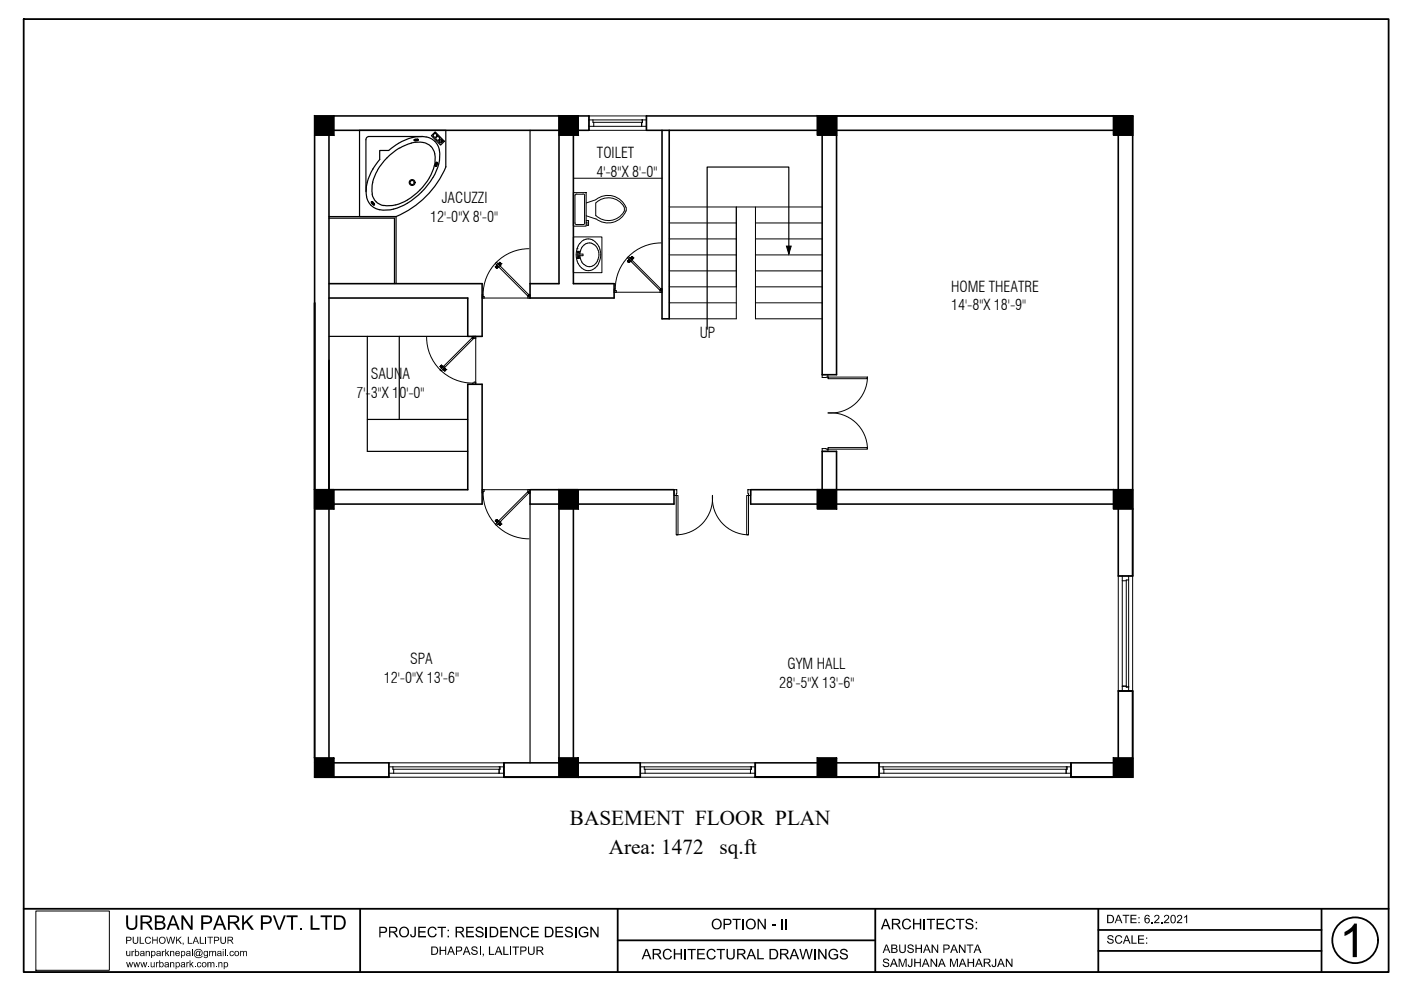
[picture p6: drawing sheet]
<svg xmlns="http://www.w3.org/2000/svg" width="297mm" height="210mm" viewBox="0 0 297 210" stroke-linecap="round" stroke-linejoin="round" font-family="sans-serif">
<defs><g id="words">
<g font-size="4.5">
<text x="120.8" y="174.9">BASEMENT FLOOR PLAN</text>
<text x="129.1" y="181">Area: 1472</text>
<text x="152.6" y="181">sq.ft</text>
</g>
<g font-size="3.2">
<text x="126.6" y="33.5">TOILET</text>
<text x="126.4" y="37.5">4'-8&quot;X 8'-0&quot;</text>
<text x="91.2" y="47">12'-0&quot;X 8'-0&quot;</text>
<text x="93.7" y="43">JACUZZI</text>
<text x="201.7" y="61.8">HOME THEATRE</text>
<text x="201.7" y="65.8">14'-8&quot;X 18'-9&quot;</text>
<text x="148.4" y="71.6">UP</text>
<text x="78.6" y="80.4">SAUNA</text>
<text x="75.6" y="84.3">7'-3&quot;X 10'-0&quot;</text>
<text x="86.9" y="140.8">SPA</text>
<text x="166.9" y="141.9">GYM HALL</text>
<text x="81.4" y="144.7">12'-0&quot;X 13'-6&quot;</text>
<text x="165.2" y="145.9">28'-5&quot;X 13'-6&quot;</text>
</g>
</g></defs>
<!-- layer: WALL -->
<g fill="none" stroke="#000" stroke-width=".34">
<path d="M66.7 28.6v132.1v-96.5M69.8 28.6v75.2h29.4v-22.3h3v25.4h-32.4M70.8 24.6h54.1v3h-3.3M70.8 27.6h47.7M118.5 28.6v31.5h-6.1v3.1h17.8v-3.1h-8.6v-31.5M140.4 27.6v40h1.5v-40M177.4 24.6v54.8h-3.1v-51.8h-37.2v-3h103v97.5h-3v-14.2M177.4 27.6h59.7v77.2M69.8 76.4v84.3M69.8 60.1h32.4v11.2h-3v-8.1h-29.4M112.4 103.8h30.5v3.1h-30.5zM118.5 106.9v54.8"/>
<path d="M121.6 103.8v57.9M174.3 103.8v-8.1h3.1v8.1M236.1 103.8h-76.9v3.1h76.9M66.7 161.7h15.8v3.1h-15.8M106.8 161.7h28.9v3.1h-28.9zM160.1 164.8h26.3h-26.3M160.1 161.7h26.3v3.1h-26.3zM236.1 161.7h-9v3.1h9M237.1 160.7v-14.2h3v18.3"/>
</g>
<!-- layer: ELEVATION -->
<g fill="none" stroke="#000" stroke-width=".25">
<path d="M236.1 24.6h4v4M236.1 27.6h4M237.1 24.6v4M69.8 71.3h29.4M77.9 71.3v24.4h21.3M84.7 71.3v17.6M77.9 88.9h21.3M66.7 106.5h4.1M69.8 107.2h1M112.4 106.9v54.8M237.1 103.8v4.1M106.8 164.8h28.9"/>
<path d="M160.1 164.8h26.3M174.7 161.7h2.7"/>
</g>
<!-- layer: A-FUR -->
<g fill="none" stroke="#000" stroke-width=".21">
<path d="M121.6 37.8h18.8M121.6 40.8h2.7v7.1h-2.7zM121.6 50.2h6v7.6h-6zM121.9 47.2l.1 .3 .3 .1M122.2 41.2h1.4M122.3 41.1l-.3 .1-.1 .3v5.8M122.3 52.7h.1M122.4 52.7l-.2 1.3 .2 1.3M122.4 55.4l.2 .5M122.5 53.9h1.1v.3h-1.1zM122.6 55.9a2.43 2.43 0 0 0 2.6 1.4M122.8 53.9v-.6h-.4v1.5h.4v-.6"/>
<path d="M122.9 51.6l-.5 1.1M123 54.2l.2 1 .3 .6M123.1 53l-.1 .8M123.3 51.2l-.4 .5M123.4 52.5l-.3 .5M123.5 52.2l-.2 .3M123.5 55.8l1.1 .7M123.6 41.1l.3 .1 .1 .3M123.9 41.5v5.8M124 47.2l-.2 .4h-1.6M124.3 45.7l2 .7M124.3 46.8h.5v1h-.4v-.7h-.1"/>
<path d="M124.6 51.6l-.6 .2-.5 .5M124.6 56.5h.8M124.6 51.6h.8M125.2 50.7h-1l-.9 .5M125.2 50.7l.5 .2M125.3 51.6l.4 .1M125.7 51.7l.3 .2M125.7 50.9l.4 .3M125.7 57.1l-.5 .2M126.1 51.9l.3 .3M126.1 56.1l-.8 .4M126.1 51.2a3.7 3.7 0 0 1 1.2 3.5"/>
<path d="M126.3 43v2.7M126.3 42.4l-2 .6M126.3 42.3a4 4 0 0 1 6.5 2.2l-.1 .2M126.4 43a3.8 3.8 0 0 1 6 1.1l-.1 .8M126.4 52.3l.3 .4M126.4 55.8l-.3 .3M126.6 52.7l.2 .4M126.9 53.1l.1 .5M126.9 54.5l-.5 1.3M126.9 55.9l-.6 .8-.6 .4M127 53.6v.4M127 54l-.1 .6"/>
<path d="M127.3 54.7l-.4 1.2M132.3 44.9a3.8 3.8 0 0 1-5.9 .8M132.7 44.7a4.1 4.1 0 0 1-6.4 1.7"/>
<circle cx="122.6" cy="53.5" r=".15"/>
<circle cx="122.6" cy="54.5" r=".15"/>
</g>
<!-- layer: pillar -->
<g fill="#000" stroke="#000" stroke-width=".21">
<path d="M66.7 24.6l4.1 4v-4zM66.7 24.6l4.1 4h-4.1z"/>
<path d="M118.5 24.6l4.1 4v-4zM118.5 24.6l4.1 4h-4.1z"/>
<path d="M173.3 24.6l4.1 4v-4zM173.3 24.6l4.1 4h-4.1z"/>
<path d="M236.1 24.6l4 4v-4zM236.1 24.6l4 4h-4z"/>
<path d="M66.7 103.8l4.1 4.1v-4.1zM66.7 103.8l4.1 4.1h-4.1z"/>
<path d="M118.5 103.8l4.1 4.1v-4.1zM118.5 103.8l4.1 4.1h-4.1z"/>
<path d="M173.3 103.8l4.1 4.1v-4.1zM173.3 103.8l4.1 4.1h-4.1z"/>
<path d="M236.1 103.8l4 4.1v-4.1zM236.1 103.8l4 4.1h-4z"/>
<path d="M66.7 160.7l4.1 4.1v-4.1zM66.7 160.7l4.1 4.1h-4.1z"/>
<path d="M118.5 160.7l4.1 4.1v-4.1zM118.5 160.7l4.1 4.1h-4.1z"/>
<path d="M173.3 160.7l4.1 4.1v-4.1zM173.3 160.7l4.1 4.1h-4.1z"/>
<path d="M236.1 160.7l4 4.1v-4.1zM236.1 160.7l4 4.1h-4z"/>
</g>
<path d="M66.7 24.6h4.1v4h-4.1zM118.5 24.6h4.1v4h-4.1zM173.3 24.6h4.1v4h-4.1zM236.1 24.6h4v4h-4zM66.7 103.8h4.1v4.1h-4.1zM118.5 103.8h4.1v4.1h-4.1zM173.3 103.8h4.1v4.1h-4.1zM236.1 103.8h4v4.1h-4zM66.7 160.7h4.1v4.1h-4.1zM118.5 160.7h4.1v4.1h-4.1zM173.3 160.7h4.1v4.1h-4.1zM236.1 160.7h4v4.1h-4z" fill="none" stroke="#000" stroke-width=".34"/>
<!-- layer: DOOR WINDOW -->
<g fill="none" stroke="#000" stroke-width=".21">
<path d="M124.9 24.6h12.2v3h-12.2zM124.9 25.4h12.2M124.9 26.8h12.2M125.7 25.4v.5h10.5v-.5M125.9 25.9v.9M136 25.9v.9M174.3 79.4h1.2v.6h-1.2zM175.5 80h8.4v.3h-8.4zM183.9 79.9a7.8 7.8 0 0 1-8.3 7.7 7.8 7.8 0 0 1 8.3 7.6M174.3 95.1l1.2 .1v.5h-1.2zM175.5 94.9h8.4v.3h-8.4zM142.9 103.8h.6l-.1 1.3h-.5z"/>
<path d="M143.4 105.1h.3v8.3h-.3zM143.4 113.4a7.8 7.8 0 0 0 7.7-8.4 7.8 7.8 0 0 0 7.6 8.4M158.3 105.1h.4v8.3h-.4zM158.6 103.8h.6v1.3h-.5zM237.1 122.1h3v24.4h-3zM237.9 122.1v24.4M237.9 123.1h.9M239.3 123h-.5v22.7h.5M239.3 122.1v24.4M237.9 145.5h.1M237.9 145.5h.9M82.5 161.7h24.3v3.1h-24.3z"/>
<path d="M82.5 162.6h24.3M82.5 163.9h24.3M83.3 162.6v.5h22.7v-.5M83.5 163.1v.8M105.8 163.1v.8M135.7 162.6h24.4M135.7 163.9h24.4M135.7 161.7h24.4v3.1h-24.4zM136.6 162.6v.5h22.7v-.5M136.8 163.1v.8M159.1 163.1v.8M186.4 162.6h40.7"/>
<path d="M186.4 163.9h40.7M186.4 161.7h40.7v3.1h-40.7zM187.2 162.6v.5h39v-.5M187.4 163.1v.8M226 163.1v.8"/>
</g>
<!-- layer: DOOR - ELE- KHA -->
<g fill="none" stroke="#000" stroke-width=".21">
<path d="M105 56.6l.2 .1M105.1 56.6v.1M105.1 56.6h.1M105.1 56.7l.2 .1M105.3 56.2l.1 .1M105.3 56.4h.1M105.3 56.8h.1M105.3 56.4l-.3 .2M105.3 56.1h.1M105.3 56.4l.2 .2M105.3 56.4l-.3 .1M105.3 56.2h.1"/>
<path d="M105.3 56.4l-.2 .2M105.4 56.4h.1M105.4 56.3h.1M105.4 56.2v.1M105.4 56.4l.1 .1M105.4 56.3l-.3 .4 .1 .1M105.4 56.5l-.2 .3M105.5 56.5h.1M105.5 56.4l.1 .1M105.5 56.6h.1M105.5 56.5h-.1M105.5 56.4h.1"/>
<path d="M105.5 56.5l-.2 .3M105.5 55.9h.1M105.5 56.6l-.2 .3-.1-.2M105.5 56.6l-.1 .3M105.6 56.5h.1M105.6 56.5l.1 .1M105.6 56h.1M105.7 56h.1M105.7 56l-.1-.1 .1 .1M105.7 56v.1M105.7 56l.1 .1M105.7 55.9l.2 .1"/>
<path d="M105.8 55.9h.1M105.8 56h.1M105.8 56l.2 .1M105.8 56l.3-.3 .1 .1-.3 .2M105.8 56.1h.1M105.8 56.1l.1 .1M105.9 56.1h.1M105.9 56v.1M105.9 56.2h.1M105.9 56.2v.1M105.9 56.2l.1 .1M105.9 55.7h.1"/>
<path d="M105.9 55.6l-.2 .3M106 56.3h.1M106 56.4h.1M106 55.6l.1 .2M106 56.1h.1M106 55.7l-.3 .3M106.1 55.8l.1 .1-.1-.1M106.1 55.8l-.1-.1-.2 .2M106.2 55.9l-.3 .2M106.2 55.9h.1M106.2 55.9l-.2 .2 .2-.2M106.2 56l-.2 .1"/>
<path d="M112.2 52.7a9.7 9.7 0 0 0-9.8 9.8M133 55.4l.2 .1M133 55.4h.1M133.2 55.5l.1 .2-.1-.2M133.2 55.6h.1M133.3 55.1h.1M133.3 55.1l-.3 .2M133.3 55l.2 .2M133.3 54.9l.1 .2M133.3 55.1l.1 .2-.1-.1M133.3 55.2h.1M133.3 55.7h.1"/>
<path d="M133.3 55.1l-.3 .3M133.3 55.2l-.2 .2M133.4 55.1l-.3 .4 .1 .1M133.4 55.1h.1M133.4 55.1l-.1 .1M133.4 55v.1M133.4 55.1l.1 .1M133.4 55.3l-.2 .3M133.5 55.3h.1M133.5 55.2v.2M133.5 55.4h.1M133.5 55.2v.1"/>
<path d="M133.5 55.4l-.2 .2M133.5 54.7h.1M133.5 55.4l-.2 .3M133.5 55.2l.1 .1M133.5 55.2h.1M133.5 54.7l.2 .1M133.5 55.3l.2 .1M133.6 55.3h.1M133.6 54.7l.1 .1M133.6 55.3l.1 .1M133.6 54.8h.2M133.7 54.8h.1"/>
<path d="M133.7 55.4h.1M133.8 54.7h.1M133.8 55.4h.1M133.8 54.8l.2 .3M133.8 54.7l.2 .2M133.8 54.8h.1M133.8 54.9h.1M133.8 54.9l.1 .1M133.8 54.9v.1M133.9 54.9h.1M133.9 55h.1M133.9 55l.1 .1"/>
<path d="M133.9 54.4l-.1 .2M134 54.9h.1M134 55.1h.1M134 54.4h.1M134 54.4l.2 .3M134 54.4l.3 .3M134 54.4l-.2 .3M134 54.5l-.2 .2M134.1 54.5l-.3 .3M134.1 54.5l.1 .1M134.1 54.6l-.2 .2M134.2 54.7h.1"/>
<path d="M134.2 54.6l-.2 .3 .3-.2M134.3 54.7l-.3 .2M140.2 51.5a9.7 9.7 0 0 0-9.7 9.8M90.5 71.5a9.7 9.7 0 0 0 9.7 9.7M93.3 77.7l.3-.3-.3 .3 .2 .2M93.3 77.7h.1M93.3 77.8l.2 .1M93.3 77.7l.3 .2 .1-.1M93.4 77.7l.2 .2M93.5 77.9h.1M93.5 77.5l.3 .2M93.6 77.9h.1"/>
<path d="M93.6 77.4v.1M93.6 78h.1M93.6 77.4l.2 .3M93.7 78h.1M93.7 77.9h.1M93.7 77.8l-.2-.3-.1 .1 .3 .3M93.7 77.8l-.1 .1M93.7 77.9l-.1 .2M93.8 77.7h.1M93.8 77.8h.1M93.8 77.7l-.2-.3 .2 .3M93.8 77.9l-.2 .2"/>
<path d="M93.8 77.8l-.1 .1M93.8 77.7l-.1 .1M93.8 78.4h.1M93.9 77.8h-.1M94 78.3l-.2 .1M94 77.7h.1M94 78.3h.1M94 77.7l-.2 .1M94 78.3h-.1M94.1 77.7l-.3 .1M94.1 78.3h.1M94.1 78.4h.1"/>
<path d="M94.1 78.2h.1M94.1 78.2l-.1 .1M94.1 78.4l.1 .2M94.1 78.1v.1M94.1 78.2v.1M94.1 78.3l.2 .3M94.1 78.3l.2 .3 .2-.1M94.2 78.2h-.1M94.2 78.1v.1M94.2 78.1h.1M94.2 78.1l.1-.1-.2 .1M94.2 78.1l-.1 .1"/>
<path d="M94.2 78.2h.1M94.2 78.2l.2 .3M94.2 78.2l-.1 .2 .2 .2M94.3 78.6h.1M94.3 77.9h.1M94.3 78.2h.1M94.3 78.1l-.1 .2M94.3 78.1l.3 .2M94.4 78.5l-.1 .1zM94.4 78.5h.1M94.5 78.4l-.1 .1 .2-.1-.3-.2 .2 .2M94.5 78.4h.1"/>
<path d="M94.5 78.3h.1M100.1 71.6l-6.8 6.8 .2 .2 6.8-6.9M100.1 71.5h.3M100.1 71.5h.1M100.1 71.6l.2 .2zM100.9 71.7h-.4v-.2h-.3v-.2h.7v10.2h-.7v-.3l.7-.2M112.1 62.5l-6.8-6.9-.3 .3 6.9 6.7M112.1 62.5l-.2 .1zM112.1 62.5l-.2 .7M112.1 62.8l.1-.3h.2v.7h-10.2v-.7h.2v.4h.2v.3M112.1 62.5h.1M140.1 61.2l-6.8-6.8-.3 .2 6.9 6.9"/>
<path d="M140.1 61.2l-.2 .2 .2-.1M140.2 61.3l-.3 .7M140.2 61.3v.2M140.2 61.2h.1M140.2 61.3h.2v.7h-10.2v-.7h.2v.3h.3v.4M102.4 104.5a9.7 9.7 0 0 0 9.8 9.7M102.6 103.8v.4h-.2v.3h-.2v-.7h10.2v.7h-.2l-.1-.2M105 110.4l.3 .2M105 110.5l.3 .1M105.1 110.4h.1M105.1 110.4l.2 .2M105.1 110.3v.1"/>
<path d="M105.2 110.3h-.1l.3 .4M105.2 110.3l.1-.2 .2 .3M105.2 110.3l-.2 .1M105.2 110.3l.3 .2M105.3 110.6h.1M105.3 110.2h.1M105.3 110.2l.2 .3M105.3 110.9h.1M105.3 110.2l-.2 .1M105.3 110.2l.2 .2M105.4 110.6h.1M105.4 110.7h.1"/>
<path d="M105.4 110.1l.1 .3M105.4 110.7l-.1 .2M105.4 110.7l-.1 .1M105.4 110.5l.1 .1M105.4 110.7v.1M105.5 110.5h.1M105.5 110.4h.1M105.5 110.6h.1M105.5 110.5l-.1 .1M105.5 111.1h.1M105.5 110.4l-.2 .2M105.6 110.6h-.1"/>
<path d="M105.6 110.5h.1M105.6 110.5l-.1 .1M105.7 111.1h.1M105.7 110.4l-.1 .1M105.7 111h.1M105.7 111l-.1 .1 .1-.1M105.7 110.9v.1M105.7 111.2l.2 .2M105.7 111l.3 .3M105.8 111.1h.1M105.8 111.1l.2 .3 .1-.2M105.8 111.2h.1"/>
<path d="M105.8 111h.1M105.8 110.9l-.1 .1M105.9 110.9h.1M105.9 110.9v.1M105.9 111l-.2 .1M105.9 110.8l-.1 .1M105.9 111l.3 .2-.1 .1-.3-.3M105.9 110.8h.1M105.9 110.9h-.1M105.9 111.4h.1M105.9 110.7v.1M105.9 110.9l.3 .3"/>
<path d="M106 110.7h.1M106 110.6h.1M106 110.7l-.1 .1M106 110.9l-.2 .2M106 110.9h.1M106 110.9l.2 .2M106.1 111.2l.1-.1-.1 .1M106.1 111.2l-.1 .2M106.2 111.1h.1M106.2 111.1l-.2-.2 .2 .2M111.9 104.4l-6.9 6.8 .3 .2 6.8-6.9M111.9 103.8l.2 .7"/>
<path d="M111.9 104.4l.2 .1zM112.1 104.5h.1"/>
<circle cx="100.2" cy="71.5" r=".06"/>
<circle cx="112.1" cy="62.4" r=".06"/>
<circle cx="140.2" cy="61.2" r=".06"/>
<circle cx="112.1" cy="104.5" r=".06"/>
</g>
<!-- layer: SANTEH -->
<g fill="none" stroke="#000" stroke-width=".25">
<path d="M77.6 29.6v11M80 36.1a6.7 6.7 0 0 0-.7 6.1l.7 .8 1.3 .6M82.4 31.9h-1.9v1.9a9.8 9.8 0 0 0-2.7 8.3 3.7 3.7 0 0 0 4.2 2.5 13.6 13.6 0 0 0 9.8-6.9M84.5 30.4l-2.1 1.5M84.7 31.4a13.9 13.9 0 0 0-4.7 4.7M87.2 30.3a3.8 3.8 0 0 1 4.6 1.3l.4 1M87.2 30.3l-2.5 1.1M87.8 29.6v.2M87.9 29.8l.2 .1M87.9 29.7h.1M88 29.6h-.1M88.1 29.5h-.1"/>
<path d="M88.4 29.5l-.3 .1M88.4 29.5h.2M88.4 29.8h-.4M88.4 29.8h-.3M88.5 29.7h-.1M88.6 29.7h.1M88.6 29.7h-.1M88.6 29.6l-.7 .1M88.6 29.7l-.2 .1M88.7 29.5v.2M89.6 28.9h-11.4a.66 .66 0 0 0-.6 .7M90.3 29a8.6 8.6 0 0 0-5.8 1.4"/>
<path d="M90.4 29a3.6 3.6 0 0 1 2.8 4.3 9.5 9.5 0 0 1-1.4 4.3M91.5 28.8l.8-.8 1.9 2-.8 .8zM92.1 35.2a12.6 12.6 0 0 1-5.7 7.2M92.2 32.6l.1 1.6-.2 1M92.4 34.8l-.1 .4M92.4 35.2h.1M92.4 34.7v.1M92.5 34.6l-.1 .2M92.5 34.4l.2 .2M92.5 34.4l-.1 .2M92.6 35.2h-.3M92.6 34.5h.1"/>
<path d="M92.6 34.5l-.1 .1M92.6 34.5l-.2 .7v-.4M92.6 35.1v.1M92.7 34.6l-.1 .4M94.5 35.4v-7.8h-18.3v18.3h7.8M94.6 35.3a19.9 19.9 0 0 1-10.6 10.6M112.4 27.6v32.5M69.8 45.9h14.2M69.8 46.3h13.8v13.8M78.7 42.9l.1 .2M78.8 42.9h.1M78.8 42.8l.4 .6"/>
<path d="M78.8 42.8h.1M78.8 43.1l.3 .2M79 42.9l.3 .5M79 42.8l-.3 .1M79 42.8l.3 .3M79.1 43.3h.1M79.2 43.4h.1M79.3 43.4h.1M79.3 43.1l.1 .3h-.2M83.9 43.4l-1 .2-1.6-.1M84 45.9v14.2M86.4 42.4l-2.5 1.1"/>
<circle cx="87.4" cy="38.7" r=".44"/>
<circle cx="87.4" cy="38.7" r=".61"/>
<circle cx="92.3" cy="28.7" r=".4"/>
<circle cx="92.8" cy="29.3" r=".4"/>
<circle cx="93.4" cy="29.9" r=".4"/>
<circle cx="93.4" cy="29.9" r=".23"/>
</g>
<!-- layer: RAILING -->
<g fill="none" stroke="#000" stroke-width=".21">
<path d="M141.9 43.9h32.4M141.9 47.3h14.2M141.9 50.7h14.2M141.9 54h14.2M141.9 57.4h14.2M156.1 43.9v23.7h-14.2M160.2 47.3h14.1M160.2 50.7h14.1M160.2 54h14.1M160.2 57.4h14.1M160.2 43.9v23.7h14.1M141.9 60.8h14.2"/>
<path d="M141.9 64.2h14.2M160.2 60.8h14.1M160.2 64.2h14.1"/>
</g>
<!-- layer: DIMENSION -->
<path d="M166.7 52.2h1.1l-.6 1.7z" fill="#000" stroke="#000" stroke-width=".21"/>
<path d="M167.2 52.2v1.7M7.6 193.2h15.6v12.5h-15.6zM5 206.1h289.4" fill="none" stroke="#000" stroke-width=".21"/>
<!-- layer: WALL -->
<path d="M167.2 53.7v-18.3h-17.3v34.4" fill="none" stroke="#000" stroke-width=".25"/>
<!-- layer: DIMENSION -->
<g fill="#000">
<path d="M26.7 194.1h.5v2.1v.3l.5 .3h.6l.4-.4v-2.3h.4v2.3l-.5 .6-1.1 .1-.6-.5zM28.1 198.6h.2v1.2l.2 .1 .6-.1v-1.2h.2v.9l-.1 .5-.6 .1-.4-.2zM30.9 198.8l.2-.2h.6l.2 .2 .1 .2-.2 .1-.1-.3-.3-.1-.5 .4 .1 .7 .5 .2 .3-.4h.2l-.2 .4-.5 .1-.4-.2-.2-.4zM35.2 198.6h.2l.3 1.3 .4-1.3h.2l.3 1.3 .3-1.3h.3l-.5 1.5h-.2l-.3-1.3-.4 1.3h-.2zM38.5 194.1h.4l1.6 2.4v-2.4h.3v3h-.4l-1.6-2.3v2.3h-.3zM44 198.6h1.2v.2h-.6v1.3h-.1v-1.3h-.5zM46.7 198.6h.2v1.1l.3 .2a.37 .37 0 0 0 .4 0 .37 .37 0 0 0 .1-.4v-.9h.2l-.1 1.4-.4 .1-.5-.1-.2-.4zM51.3 194.1h.4v1.5l1.5-1.5h.5l-1.2 1.2 1.3 1.8h-.5l-1.1-1.5-.5 .5v1h-.4zM57.9 194.1h.4l.9 2.7 1-2.7h.4l-1.2 3h-.4zM60.7 194.1h2.4v.4h-1v2.6h-.4v-2.6h-1zM63.6 196.7h.4v.4h-.4zM65.9 194.1h.4v2.7h1.5v.3h-1.9z"/>
<path d="M68 194.1h2.4v.4h-1v2.6h-.4v-2.6h-1zM87.9 196.5h.3l-.1 1.9-.3 .3h-.5l-.3-.2-.1-.4h.3v.1a.34 .34 0 0 0 .5 .3 .34 .34 0 0 0 .2-.5zM88.7 196.5h1.6v.3h-1.3v.6h1.2v.3h-1.2v.7h1.3v.3h-1.6zM91 196.7l.8-.2 .7 .4 .1 .2-.3 .1-.3-.4-.5-.1-.3 .2-.2 .4v.8l.4 .4h.5l.4-.6 .3 .1-.4 .7h-.9l-.5-.3-.1-1.1zM92.8 196.5h1.8v.3h-.8v1.9h-.3v-1.9h-.7zM98.8 196.5h1.6v.3h-1.3v.6h1.3v.3h-1.3v.7h1.4v.3h-1.7zM101 196.8l.3-.3h.7l.3 .2 .2 .4h-.3l-.3-.3h-.5a.34 .34 0 0 0-.2 .4 .34 .34 0 0 0 .4 .2l.9 .4 .1 .4-.2 .3-.4 .2h-.6l-.5-.3-.1-.4h.3v.2l.4 .3h.5l.2-.2a.52 .52 0 0 0-.2-.5 .52 .52 0 0 0-.5-.1l-.5-.3zM106.1 196.5h1.6v.3h-1.3v.6h1.2v.3h-1.2v.7h1.3v.3h-1.6zM108.1 196.5h.3l1.2 1.7v-1.7h.3v2.2h-.3l-1.2-1.7v1.7h-.3zM110.5 196.8l.7-.3 .8 .2 .2 .4-.3 .1-.2-.4-.5-.1-.5 .3-.1 .5v.6l.5 .4 .6-.1 .3-.5 .3 .1-.4 .6-.3 .1h-.6l-.4-.2-.3-.7zM112.6 196.5h1.6v.3h-1.3v.6h1.2v.3h-1.2v.7h1.3v.3h-1.6zM117.8 196.5h1.6v.3h-1.3v.6h1.2v.3h-1.2v.7h1.3v.3h-1.6z"/>
<path d="M120 196.7l.4-.2h.5l.5 .3v.3h-.3l-.2-.3h-.5a.33 .33 0 0 0-.3 .4 .33 .33 0 0 0 .5 .2l.8 .4v.6l-.4 .3h-.7l-.5-.3-.1-.4h.3l.3 .4h.7a.34 .34 0 0 0 .2-.4 .34 .34 0 0 0-.4-.2l-.9-.4-.1-.5zM122.9 196.9l.7-.4 .8 .1 .3 .5-.3 .1-.2-.4-.3-.1-.6 .1-.3 .5v.6l.3 .5 .7 .1 .4-.2v-.4h-.6v-.3h.9v.8l-.6 .3h-.6l-.5-.2-.3-.7zM125.2 196.5h.3l1.1 1.7v-1.7h.3v2.2h-.3l-1.1-1.7v1.7h-.3zM155.3 194.8h1.7v.3h-.7v1.9h-.3v-1.9h-.7zM160.6 194.8h.3l1.2 1.7v-1.7h.3v2.2h-.3l-1.2-1.7v1.7h-.3zM163.6 196.1h.8v.3h-.8zM191.5 195.1l.6-.3h.5l.4 .3 .2 .3-.3 .1-.2-.4-.6-.1-.4 .3-.2 .4 .1 .8 .4 .3h.6l.3-.6 .3 .1-.3 .6-.9 .1-.5-.3-.3-.5v-.6zM193.6 194.8h.3v.9h1.1v-.9h.3v2.2h-.3v-1h-1.1v1h-.3zM196.5 194.8h1.7v.3h-.7v1.9h-.3v-1.9h-.7zM198.6 194.8h1.6v.3h-1.3v.6h1.2v.3h-1.2v.8h1.3v.2h-1.6zM200.8 195.1l.7-.3 .8 .3 .2 .3-.3 .1-.3-.4-.4-.1-.4 .2-.2 .4v.9l.4 .3 .7-.1 .2-.5 .3 .1-.4 .6-.9 .1-.5-.3-.2-.9zM202.7 194.8h1.8v.3h-.8v1.9h-.3v-1.9h-.7z"/>
<path d="M204.8 195.1l.4-.3h.7l.4 .3 .1 .3-.3 .1-.3-.4h-.6a.35 .35 0 0 0-.1 .5 .35 .35 0 0 0 .4 .1l.6 .2 .3 .3v.5l-.3 .3h-1l-.4-.5v-.2h.2l.3 .5h.6a.37 .37 0 0 0 .3-.4 .37 .37 0 0 0-.4-.3l-.9-.4zM234.9 198.4l.9-.1 .3 .5h-.2l-.2-.3h-.3a.31 .31 0 0 0-.4 .3 .31 .31 0 0 0 .5 .2l.5 .2 .1 .6-.4 .3h-.6l-.4-.6h.2l.4 .4h.4l.2-.2v-.2l-1-.5zM236.6 198.5l.4-.2h.4l.5 .3v.2h-.2l-.3-.3h-.4l-.4 .5 .1 .5 .3 .4h.4l.3-.4h.2l-.3 .5-.6 .1-.4-.3-.2-.6zM238 194h1.4v.2h-.6v1.5h-.2v-1.5h-.6zM239.7 194h1.2v.2h-1v.5h1v.2h-1v.6h1.1v.2h-1.3zM244.1 195.5h.3v.2h-.3zM244.8 194.2l.6-.2 .4 .3-.1 .5-.7 .7h.8v.2h-1.1v-.2l.8-.8a.33 .33 0 0 0-.2-.5 .33 .33 0 0 0-.4 .3h-.2zM246.2 195.5h.3v.2h-.3zM246.8 194.2l.4-.2 .6 .1v.6l-.8 .8h.9v.2h-1.2l.2-.3 .7-.7a.33 .33 0 0 0-.2-.5 .33 .33 0 0 0-.4 .3h-.2zM249.8 194h.5l.3 .1v.7l-.8 .7h.8v.2h-1.1v-.2l.8-.8a.33 .33 0 0 0-.1-.5 .33 .33 0 0 0-.4 .3h-.3zM251.1 194.4l.6-.4v1.7h-.2v-1.4l-.4 .3zM26.7 201.6h.3v.6a.27 .27 0 0 0 .2 .4 .27 .27 0 0 0 .3-.4v-.6h.1v1.1h-.1v-.1a.39 .39 0 0 1-.5 .1 .39 .39 0 0 1-.3-.4z"/>
<path d="M26.7 204h.3l.2 .8 .2-.8h.2l.2 .8 .3-.8h.1l-.3 1.1h-.2l-.2-.9-.2 .9h-.2zM27.9 201.6h.2v.2l.1-.2 .3 .1-.1 .1-.3 .1v.8h-.2zM28.3 204h.1l.3 .8 .2-.8h.2l.2 .8 .2-.8h.2l-.3 1.1h-.2l-.2-.9-.2 .9h-.2zM29.6 198.6h.2v1.3h.8v.2h-1zM29.7 204h.2l.3 .8 .2-.8h.2l.2 .8 .2-.8h.2l-.3 1.1h-.2l-.2-.9-.2 .9h-.2zM31.4 204.9h.2v.2h-.2zM30.9 201.6h.2v.2l.1-.2 .5 .1 .1 1h-.2v-.7a.24 .24 0 0 0-.3-.3 .24 .24 0 0 0-.2 .4v.6h-.2zM31.9 204h.2v.6a.26 .26 0 0 0 .3 .3 .26 .26 0 0 0 .2-.3v-.6h.2v1.1h-.2v-.2l-.1 .2-.4-.1-.2-.1zM32.3 198.6h.2v.6h.8v-.6h.1v1.5h-.1v-.7h-.8v.7h-.2zM33.1 204h.2v.2l.1-.2h.2v.2h-.2l-.1 .1v.8h-.2zM34.3 201.6h.2v.2l.2-.2 .2 .1v.1l-.4 .1v.8h-.2zM35 201.2h.2v.9l.4-.5h.3l-.4 .4 .4 .7h-.2l-.4-.5-.1 .5h-.2z"/>
<path d="M36.1 201.6h.1v.2l.2-.2 .5 .1v1h-.1v-.7a.27 .27 0 0 0-.3-.3 .27 .27 0 0 0-.2 .4v.6h-.2zM36.1 204h.1v.2l.2-.2 .5 .1v1h-.1v-.7a.26 .26 0 0 0-.3-.2 .26 .26 0 0 0-.2 .3v.6h-.2zM37.3 198.6h.2v.7l.8-.7h.2l-.6 .6 .7 .9h-.3l-.6-.8-.2 .3v.5h-.2zM38.7 199.9h.2l-.1 .5zM39.5 204h.2v.2l.1-.2h.3l-.1 .2h-.2l-.1 .1v.8h-.2zM39.8 198.6h.2v1.3h.8v.2h-1zM40.7 201.2h.1v1.5h-.1zM40.2 203.6h.2v.9l.4-.5h.2l-.4 .4 .5 .7h-.2l-.4-.6-.1 .6h-.2zM41.3 204.9h.2v.2h-.2zM41.8 204.2l.3-.2h.3l.3 .2-.2 .1a.36 .36 0 0 0-.6 0 .36 .36 0 0 0 .2 .6l.2 .1 .2-.3h.2l-.3 .4-.4-.1-.2-.2zM42.4 198.6h.2v1.3h.7v.2h-.9zM43.5 198.6h.3v1.5h-.3z"/>
<path d="M44 204h.1v.2l.3-.2 .5 .1a.35 .35 0 0 1 .3-.1 .35 .35 0 0 1 .3 .3v.8h-.2l-.1-.7a.22 .22 0 0 0-.2-.2 .22 .22 0 0 0-.2 .3v.6h-.2v-.7a.24 .24 0 0 0-.3-.2 .24 .24 0 0 0-.1 .3v.6h-.2zM44.4 201.6h.1v.2l.4-.2a.22 .22 0 0 0 .3 .2 .22 .22 0 0 0 .2-.2l.4 .1v1h-.2v-.7a.25 .25 0 0 0-.2-.3 .25 .25 0 0 0-.2 .4v.6h-.2v-.7a.23 .23 0 0 0-.3-.2 .23 .23 0 0 0-.1 .3l-.1 .6h-.1zM45.7 204.9h.3v.2h-.3zM46.3 204h.2v.2l.1-.2h.4l.1 .2v.9h-.1v-.7a.26 .26 0 0 0-.3-.2 .26 .26 0 0 0-.2 .3v.6h-.2zM47.7 201.2h.2v1.5h-.2zM48.2 202.5h.2v.2h-.2zM48.8 201.7l.5-.1 .3 .4h-.2a.33 .33 0 0 0-.5-.1 .33 .33 0 0 0 0 .5v.1a.28 .28 0 0 0 .3 .1 .28 .28 0 0 0 .2-.3h.2l-.1 .3-.6 .1-.2-.4zM50.9 201.6h.2v.2l.1-.2h.3a.22 .22 0 0 0 .2 .2 .22 .22 0 0 0 .2-.2 .29 .29 0 0 1 .4 0 .29 .29 0 0 1 .1 .4v.7h-.2v-.7a.24 .24 0 0 0-.3-.3 .24 .24 0 0 0-.2 .4v.6h-.2v-.7a.24 .24 0 0 0-.3-.2 .24 .24 0 0 0-.1 .3v.6h-.2zM93.2 200.7h.3v.7h.9v-.7h.2v1.8h-.2v-.9h-.9v.9h-.3zM100 200.9l.4-.3h.4l.3 .2 .1 .4h-.2l-.2-.3h-.4a.3 .3 0 0 0-.1 .4 .3 .3 0 0 0 .4 .1l.6 .4v.3l-.2 .3-.7 .1-.5-.5v-.1h.2l.3 .4 .6-.1a.34 .34 0 0 0 0-.5 .34 .34 0 0 0-.4-.1l-.6-.3zM101.7 200.7h.2v1.8h-.2zM102.3 202.2h.3l-.2 .6 .1-.3h-.2z"/>
<path d="M103.7 200.7h.2v1.6h.9v.2h-1.1zM106.7 200.7h.3v1.6h.8v.2h-1.1zM108.1 200.7h.3v1.8h-.3zM108.7 200.7h1.4v.2h-.6v1.6h-.3v-1.6h-.5zM112 200.7h.2v1.3l.4 .3a.42 .42 0 0 0 .5-.6v-1h.3l-.2 1.6-.3 .2-.8-.2-.1-.3zM140.7 201.6l.7-.4h.5l.4 .3 .1 .3-.3 .1-.3-.4h-.5l-.5 .5 .1 .8 .4 .4 .6-.1 .3-.5 .3 .1-.4 .7h-.8l-.6-.3-.2-.5zM142.9 201.2h.3v.9h1.1v-.9h.3v2.2h-.3v-1h-1.1v1h-.3zM145.8 201.2h1.7v.3h-.7v1.9h-.3v-1.9h-.7zM147.8 201.2h1.6v.3h-1.3v.6h1.2v.3h-1.2v.7h1.4v.3h-1.7zM150.1 201.5l.6-.3 .8 .2 .3 .4-.3 .1-.5-.5-.5 .1-.2 .2-.2 .5 .1 .6 .3 .3h.7l.3-.5 .3 .1-.3 .6-.9 .1-.5-.3-.3-.6v-.6zM152 201.2h1.7v.3h-.7v1.9h-.3v-1.9h-.7zM154 201.2h.3v1.6l.4 .4 .5-.1 .2-.2 .1-1.7h.3v1.6l-.3 .5-.9 .1-.4-.2-.2-.4z"/>
<path d="M160.6 201.2h.3v1.9h1.1v.3h-1.4zM169.5 201.2h.3l.4 1.9 .6-1.9h.3l.5 1.9 .4-1.9h.3l-.6 2.2h-.3l-.5-1.9-.5 1.9h-.3zM173.5 201.2h.3l1.1 1.7v-1.7h.3v2.2h-.3l-1.1-1.7v1.7h-.3zM175.8 201.6l.5-.4 1 .1 .4 .5-.3 .1-.1-.3-.4-.2-.5 .1-.4 .3v.8l.3 .5 .7 .1 .4-.2v-.4h-.6v-.3h.9v.8l-.6 .3-1-.1-.3-.3-.2-.5zM178.2 201.5l.2-.3h.7l.5 .3 .1 .3h-.3l-.1-.3-.5-.1a.36 .36 0 0 0-.4 .4 .36 .36 0 0 0 .5 .3l.8 .4 .1 .5-.3 .3-.9 .1-.3-.1-.3-.4v-.2h.3l.2 .4h.7a.35 .35 0 0 0 .3-.4 .35 .35 0 0 0-.4-.2l-.9-.5zM187.4 203.4l.8-.1 .3 .4-.2 .1-.1-.3-.3-.1a.31 .31 0 0 0-.5 .3 .31 .31 0 0 0 .5 .3l.6 .2v.6l-.4 .2h-.7l-.3-.5h.3l.3 .3h.4l.2-.1v-.3l-1-.5zM190.7 200.3h.2v1.3l.3 .3 .5-.2 .1-1.4h.3v1.2l-.3 .5-.6 .1-.5-.3zM190.5 203.3h.4l.5 1.5 .5-1.5h.3v1.7h-.2v-1.5l-.5 1.5h-.3l-.5-1.5v1.5h-.2zM193.2 203.3h.2v1.5l-.2 .2h-.4l-.3-.3v-.2h.2a.27 .27 0 0 0 .3 .3 .27 .27 0 0 0 .2-.3zM192.5 200.5l.2-.2 .5-.1 .4 .2 .1 .4h-.2l-.2-.3h-.4a.24 .24 0 0 0-.3 .3 .24 .24 0 0 0 .3 .1l.8 .4-.1 .6-.8 .1-.5-.4v-.1h.3l.1 .2 .5 .1a.32 .32 0 0 0 .3-.3 .32 .32 0 0 0-.4-.3l-.6-.2zM193.8 203.3h.3v.7h.9v-.7h.2v1.7h-.2v-.8h-.9v.8h-.3zM194.1 200.3h.2v.7h.9v-.7h.3v1.7h-.3v-.8h-.9v.8h-.2z"/>
<path d="M197.3 203.3h.2l.9 1.3v-1.3h.3v1.7h-.3l-.9-1.3v1.3h-.2zM197.5 200.3h.3l.9 1.4v-1.4h.2v1.7h-.2l-.9-1.4v1.4h-.3zM201.4 203.3h.3l.6 1.5 .5-1.5h.3v1.7h-.2v-1.5l-.6 1.5h-.2l-.5-1.5v1.5h-.2zM203.3 200.3h.3l.9 1.4v-1.4h.2v1.7h-.2l-1-1.4v1.4h-.2zM205 200.3h1.4v.2h-.6v1.5h-.2v-1.5h-.6zM205.1 203.3h.3v.7h.9v-.7h.2v1.7h-.2v-.8h-.9v.8h-.3zM211 203.3h.2v1.5l-.3 .2h-.3l-.3-.1v-.4h.2l.1 .3a.29 .29 0 0 0 .3 0 .29 .29 0 0 0 .1-.3zM213.3 203.3h.2l.9 1.3v-1.3h.3v1.7h-.3l-.9-1.3v1.3h-.2zM239.9 198.3h.2v1.6h.9v.2h-1.1zM241.3 198.3h1.3v.2h-1.1v.5h1v.2h-1v.7h1.1v.2h-1.3zM285.1 197.6l1.4-.9 .6-.9h.6v7.1h-.9v-5.5l-.6 .5-1.1 .5z"/>
<path d="M26.7 198.6h.8l.4 .3v.3l-.2 .3h-.7v.6h-.3zM27 198.8v.5h.3a.28 .28 0 0 0 .4-.2 .28 .28 0 0 0-.4-.3z"/>
<path d="M29.8 194.1h1.9l.4 .3 .1 .3-.1 .7-.7 .3 .4 .3 .7 1.1h-.6l-.5-.9-.5-.4h-.7v1.3h-.4zM30.2 194.4v1h1.3l.3-.3v-.4l-.3-.2z"/>
<path d="M33.6 199.4a.75 .75 0 0 1 1.5 0 .75 .75 0 0 1-1.5 0zM33.8 199.4a.6 .6 0 0 0 1.2 0 .6 .6 0 0 0-1.2 0z"/>
<path d="M32.8 194.1h1.6l.4 .3 .2 .6-.5 .5 .6 .5v.5l-.2 .4-.8 .2h-1.3zM33.2 194.5v.9l1.1-.1a.49 .49 0 0 0 .2-.7 .49 .49 0 0 0-.7-.1zM33.2 195.7v1.1h1.1l.4-.5a.57 .57 0 0 0-.8-.6z"/>
<path d="M36.5 194.1h.4l1.2 3h-.4l-.4-.9h-1.2l-.3 .9h-.5zM36.7 194.4l-.5 1.5h1z"/>
<path d="M42.7 194.1h1.7l.5 .4 .1 .3-.1 .5-.3 .4-1.5 .2v1.2h-.4zM43.1 194.5v1h1l.4-.2 .1-.5-.2-.3z"/>
<path d="M45.4 198.6h.8l.3 .3-.1 .5-.9 .1v.6h-.1zM45.5 198.8v.5l.7-.1a.27 .27 0 0 0 0-.3 .27 .27 0 0 0-.3-.1z"/>
<path d="M46.3 194.1h.5l1.2 3h-.5l-.3-.9h-1.3l-.3 .9h-.4zM46.5 194.4l-.5 1.5h1.1z"/>
<path d="M48.3 194.1h1.9l.4 .4 .1 .5-.1 .4-.7 .4 .4 .3 .7 1h-.5l-.6-1-.5-.3h-.7v1.3h-.4zM48.7 194.4v1h1.3l.3-.3v-.4l-.3-.2z"/>
<path d="M55.3 194.1h1.7l.5 .3 .1 .4v.6l-.3 .3-1.6 .2v1.2h-.4zM55.7 194.5v1h1.1l.3-.2 .1-.5-.1-.3z"/>
<path d="M70.8 194.1h1.6l.5 .3 .4 .7v.7l-.4 1-.6 .3h-1.5zM71.2 194.5v2.3l1.3-.2 .4-.7-.2-1.1-.5-.3z"/>
<path d="M80.4 196.5h1.2l.5 .4v.5l-.2 .3-1.2 .1v.9h-.3zM80.7 196.8v.8l.8-.1a.4 .4 0 0 0 .3-.5 .4 .4 0 0 0-.5-.2z"/>
<path d="M82.5 196.5h1.2l.5 .3v.5l-.6 .4 .4 .3 .4 .7h-.3l-.5-.7-.4-.3h-.5v1h-.2zM82.7 196.8v.7h1l.2-.3a.38 .38 0 0 0-.4-.4z"/>
<path d="M84.6 197.6a1.12 1.12 0 0 1 2.2 0 1.12 1.12 0 0 1-2.2 0zM85.2 196.9l-.3 .5 .1 .8 .4 .3 .7-.1 .3-.6-.1-.8-.5-.3z"/>
<path d="M94.9 197.1h.3v.3h-.3zM94.9 198.4h.3v.3h-.3z"/>
<path d="M96.6 196.5h1.2l.5 .3v.6l-.6 .3 .4 .3 .4 .7h-.3l-.6-.8-.3-.2h-.4v1h-.3zM96.9 196.8v.7h.9l.2-.2-.1-.5z"/>
<path d="M103.8 196.5h1.3l.5 .5v.9l-.4 .7-1.4 .1zM104.1 196.8v1.6h1l.3-.5-.2-.9-.4-.2z"/>
<path d="M115.5 196.5h1.1l.6 .3 .2 1-.4 .8-1.5 .1zM115.8 196.8v1.6h1l.3-.7-.1-.7-.3-.2z"/>
<path d="M151.2 195.1l.3-.3h.6l.7 .4 .2 .9-.4 .8-1 .1-.4-.2-.3-.6v-.6zM151.5 195.2l-.3 .5 .1 .8 .4 .3 .7-.1 .3-.4-.1-.9-.5-.4z"/>
<path d="M153.4 194.8h1.3l.4 .5v.4l-.3 .3-1.1 .1v.9h-.3zM153.7 195.1v.8l1-.2 .1-.3-.1-.3z"/>
<path d="M158.4 195.1l.4-.3h.5l.7 .4 .3 .9-.4 .7-.4 .2h-.6l-.5-.2-.3-.5v-.7zM158.6 195.3l-.2 .4 .2 .8 .3 .3 .7-.1 .3-.5-.1-.9-.5-.3z"/>
<path d="M187.6 194.8h.3l.9 2.2h-.3l-.3-.6h-.9l-.2 .6h-.3zM187.8 195.1l-.4 1h.8z"/>
<path d="M189.1 194.8h1.2l.4 .2 .1 .7-.6 .3 .5 .4 .3 .6h-.3l-.5-.8-.4-.2h-.4v1h-.3zM189.4 195.1v.7h.9l.2-.2 .1-.3-.2-.2z"/>
<path d="M206.9 195.4h.3v.3h-.3zM206.9 196.7h.3v.3h-.3z"/>
<path d="M234.7 194h1l.4 .3 .1 .7-.3 .7h-1.2zM235 194.2v1.3h.7l.3-.4-.1-.6-.4-.3z"/>
<path d="M237 194h.3l.7 1.7h-.3l-.2-.5h-.7l-.3 .5h-.2zM237.1 194.2l-.3 .8h.6z"/>
<path d="M241.4 194.5h.2v.2h-.2zM241.4 195.5h.2v.2h-.2z"/>
<path d="M242.8 194.1l.6-.1 .3 .3v.1h-.2l-.1-.2-.2-.1-.3 .4v.3l.1-.2h.4l.4 .4-.1 .5-.3 .3-.4-.1-.3-.3-.1-.9zM242.8 195.2a.4 .4 0 0 0 .8 0 .4 .4 0 0 0-.8 0z"/>
<path d="M243 198.8h.2v.2h-.2zM243 199.8h.2v.3h-.2z"/>
<path d="M248.3 194.2l.6-.2 .3 .3v1.1l-.3 .4-.5-.1-.2-.2-.1-1zM248.6 194.2l-.2 .2v.8a.33 .33 0 0 0 .3 .4 .33 .33 0 0 0 .3-.4v-.8l-.2-.3z"/>
<path d="M28.6 201.2h.2v.5l.4-.1 .3 .3v.5l-.3 .3-.4-.1v.1h-.2zM28.9 201.8l-.1 .7 .3 .1 .2-.3a.35 .35 0 0 0 0-.4 .35 .35 0 0 0-.4-.1z"/>
<path d="M29.7 201.8l.3-.2 .6 .1 .1 1h-.2v-.1l-.3 .1a.34 .34 0 0 1-.5-.2 .34 .34 0 0 1 .4-.4l.2-.1a.22 .22 0 0 0-.1-.3 .22 .22 0 0 0-.3 .2l-.2 .1zM30 202.3a.25 .25 0 0 0 .2 .3 .25 .25 0 0 0 .2-.4z"/>
<path d="M32 201.6h.2v.2l.5-.2 .3 .3v.5l-.2 .3-.6-.1v.5h-.2zM32.3 201.8l-.1 .5 .1 .3h.2l.3-.3v-.3l-.2-.3z"/>
<path d="M33.8 203.6h.1v.5l.5-.1 .3 .3v.5l-.3 .3-.5-.2v.2h-.1zM34 204.2l-.1 .3a.33 .33 0 0 0 .5 .4 .33 .33 0 0 0 .1-.5l-.2-.3z"/>
<path d="M33.2 201.7l.3-.1a.4 .4 0 0 1 .6 .4v.7l-.2-.1-.3 .1-.4-.1a.35 .35 0 0 1 0-.4 .35 .35 0 0 1 .4-.1l.1-.1a.2 .2 0 0 0 .1-.3 .2 .2 0 0 0-.3 .1l-.3 .2zM33.3 202.3a.25 .25 0 0 0 .4 .2 .25 .25 0 0 0 .1-.3z"/>
<path d="M34.9 204.2l.3-.2a.4 .4 0 0 1 .6 .4v.7l-.2-.1-.4 .1a.33 .33 0 0 1-.3-.4 .33 .33 0 0 1 .4-.2l.2-.1a.21 .21 0 0 0 0-.3 .21 .21 0 0 0-.3 .1l-.1 .1zM35.1 204.7a.23 .23 0 0 0 .1 .3 .23 .23 0 0 0 .3-.1l.1-.4z"/>
<path d="M37.2 204l.2 .2 .1-.2h.4l.3 .5-.3 .5h-.5v.5h-.2zM37.5 204.2l-.1 .3a.33 .33 0 0 0 .4 .4 .33 .33 0 0 0 .2-.5l-.3-.3z"/>
<path d="M37.2 201.8l.6-.2 .3 .4v.2l-.7 .1a.3 .3 0 0 0 .2 .3 .3 .3 0 0 0 .4-.3l.1 .1v.2l-.3 .1-.5-.1-.1-.2zM37.5 201.8l-.1 .2h.6l-.2-.2z"/>
<path d="M38.4 201.6l.1 .2 .2-.2h.3l.3 .3-.1 .6-.2 .2-.4-.1v.5h-.2zM38.6 201.8v.5a.33 .33 0 0 0 .4 .2 .33 .33 0 0 0 .1-.5l-.2-.3z"/>
<path d="M38.4 204.2l.2-.2h.5l.1 .2 .1 .9-.2-.1-.6 .1-.2-.2v-.3l.6-.2a.21 .21 0 0 0 0-.3 .21 .21 0 0 0-.3 .1l-.3 .1zM38.6 204.6a.25 .25 0 0 0 .2 .4 .25 .25 0 0 0 .3-.4z"/>
<path d="M39.5 201.8l.2-.2 .6 .1 .2 1h-.3v-.1l-.2 .1h-.4a.32 .32 0 0 1-.1-.4 .32 .32 0 0 1 .4-.2l.2-.1a.2 .2 0 0 0 0-.3 .2 .2 0 0 0-.3 .1l-.3 .2zM39.7 202.3a.24 .24 0 0 0 .2 .3 .24 .24 0 0 0 .3-.2v-.2z"/>
<path d="M41.4 198.6h.2l.6 1.5h-.2l-.2-.5h-.6l-.2 .5h-.2zM41.5 198.8l-.2 .7h.5z"/>
<path d="M41.4 201.5l.5-.3h.4l.6 .4v.8l-.5 .3-.3-.1a.46 .46 0 0 1-.6-.2 .46 .46 0 0 1 .1-.6l.3-.2h.2l.2 .2 .2-.2-.1 .6a.21 .21 0 0 0-.1 .2 .21 .21 0 0 0 .3 .1 .21 .21 0 0 0 .1-.2l.1-.3-.3-.5-.5-.2-.4 .2-.3 .4v.6l.2 .3 .3 .2h.6l.6-.3-.7 .4-.9-.1-.3-.6v-.5zM41.8 201.8l-.1 .3a.31 .31 0 0 0 .3 .5 .31 .31 0 0 0 .2-.5 .26 .26 0 0 0-.1-.3 .26 .26 0 0 0-.3 0z"/>
<path d="M42.7 204.5a.55 .55 0 0 1 1.1 0 .55 .55 0 0 1-1.1 0zM42.9 204.6a.4 .4 0 0 0 .8 0 .4 .4 0 0 0-.8 0z"/>
<path d="M43.3 201.7h.6l.2-.1v1.3l-.6 .2-.3-.3 .2 .1a.3 .3 0 0 0 .4 0 .3 .3 0 0 0 .1-.3l-.3 .1-.3-.1-.1-.7zM43.4 201.8v.5a.35 .35 0 0 0 .5 .1 .35 .35 0 0 0-.1-.6z"/>
<path d="M46.1 201.8l.5-.2a.29 .29 0 0 1 .3 .1 .29 .29 0 0 1 0 .3l.1 .7h-.2v-.1l-.4 .1a.32 .32 0 0 1-.4-.3 .32 .32 0 0 1 .4-.3l.2-.1a.21 .21 0 0 0 0-.3 .21 .21 0 0 0-.3 .1l-.3 .2zM46.3 202.3a.26 .26 0 0 0 .3 .3 .26 .26 0 0 0 .2-.4z"/>
<path d="M47.2 201.6h.2v1.1h-.2zM47.2 201.2h.2v.2h-.2z"/>
<path d="M47.4 204h.2v.2l.5-.2 .3 .4-.2 .6h-.6v.5h-.2zM47.7 204.2l-.1 .6 .2 .1a.38 .38 0 0 0 .4-.2 .38 .38 0 0 0-.1-.4l-.1-.2z"/>
<path d="M48.2 198.6h.9l.3 .2v.4l-.4 .3 .5 .6h-.2l-.5-.6h-.4v.6h-.2zM48.4 198.8v.4h.4a.26 .26 0 0 0 .4-.2 .26 .26 0 0 0-.3-.2z"/>
<path d="M49.6 202.2a.55 .55 0 0 1 1.1 0 .55 .55 0 0 1-1.1 0zM50 201.8l-.1 .6 .4 .2 .2-.2v-.4l-.2-.3z"/>
<path d="M91.4 200.7h1l.4 .3 .1 .7-.3 .6-1.2 .2zM91.7 200.9v1.4l.7-.1 .3-.4-.2-.8z"/>
<path d="M95.5 200.7h.2l.8 1.8h-.3l-.2-.6h-.8l-.1 .6h-.3zM95.6 200.9l-.3 .8h.6z"/>
<path d="M96.7 200.7h1l.3 .5-.1 .3-.3 .2h-.7v.8h-.2zM96.9 200.9v.6h.5a.31 .31 0 0 0 .4-.4 .31 .31 0 0 0-.4-.2z"/>
<path d="M98.8 200.7h.2l.8 1.8h-.3l-.2-.6h-.7l-.2 .6h-.3zM98.9 200.9l-.3 .8h.6z"/>
<path d="M105.6 200.7h.2l.7 1.8h-.3l-.2-.6h-.7l-.2 .6h-.2zM105.6 200.9l-.2 .8h.6z"/>
<path d="M110.3 200.7h1l.4 .4-.3 .6h-.9v.8h-.2zM110.5 200.9v.6h.6a.31 .31 0 0 0 .3-.4 .31 .31 0 0 0-.4-.2z"/>
<path d="M113.7 200.7h1.1l.3 .2v.6l-.4 .2 .6 .8h-.3l-.6-.8h-.4v.8h-.3zM114 200.9v.6h.7a.31 .31 0 0 0 .2-.4 .31 .31 0 0 0-.4-.2z"/>
<path d="M136.9 201.2h.3l.9 2.2h-.3l-.3-.7h-.9l-.3 .7h-.3zM137.1 201.5l-.4 1h.7z"/>
<path d="M138.4 201.2h1.2l.5 .3v.6l-.6 .3 .8 1h-.4l-.5-.8-.3-.2h-.4v1h-.3zM138.7 201.5v.7h.9l.2-.2-.1-.5z"/>
<path d="M156.3 201.2h1.3l.3 .2 .1 .6-.6 .4 .8 1h-.4l-.5-.8-.3-.2h-.4v1h-.3zM156.6 201.5v.7l.9-.1a.36 .36 0 0 0 .2-.4 .36 .36 0 0 0-.4-.2z"/>
<path d="M159.1 201.2h.3l.9 2.2h-.3l-.2-.7h-1l-.2 .7h-.3zM159.2 201.5l-.3 1h.8z"/>
<path d="M163.1 201.2h1.2l.5 .4 .2 .9-.3 .7-.4 .2h-1.2zM163.4 201.5v1.6h1l.3-.7-.1-.7-.4-.2z"/>
<path d="M165.4 201.2h1.3l.4 .3v.6l-.6 .3 .3 .2 .6 .8h-.4l-.5-.7-.4-.3h-.4v1h-.3zM165.7 201.5v.7h.9l.2-.2a.35 .35 0 0 0 0-.4 .35 .35 0 0 0-.4-.1z"/>
<path d="M168.2 201.2h.4l.8 2.2h-.3l-.2-.7h-1l-.2 .7h-.3zM168.4 201.5l-.4 1h.8z"/>
<path d="M187.8 200.3h.3l.7 1.7h-.3l-.2-.5h-.7l-.2 .5h-.3zM187.9 200.4l-.3 .9h.6z"/>
<path d="M189 200.3h.9l.2 .1 .1 .5-.2 .2 .3 .2v.4l-.2 .3h-1.1zM189.2 200.5v.5h.4a.31 .31 0 0 0 .4-.3 .31 .31 0 0 0-.4-.2zM189.2 201.2v.6h.5a.3 .3 0 0 0 .4-.3 .3 .3 0 0 0-.4-.3z"/>
<path d="M189.4 203.3h.2l.8 1.7h-.3l-.2-.5h-.8l-.2 .5h-.2zM189.5 203.4l-.3 .9h.6z"/>
<path d="M196.1 203.3h.3l.7 1.7h-.3l-.2-.5h-.7l-.2 .5h-.3zM196.2 203.4l-.3 .9h.6z"/>
<path d="M196.4 200.3h.2l.7 1.7h-.2l-.2-.5h-.8l-.2 .5h-.2zM196.5 200.5l-.3 .8h.6z"/>
<path d="M200 200.3h1l.4 .3-.2 .6-1 .1v.7h-.2zM200.2 200.5v.6h.8l.1-.3a.29 .29 0 0 0-.1-.3 .29 .29 0 0 0-.3 0z"/>
<path d="M199.5 203.3h.3l.7 1.7h-.2l-.2-.5h-.8l-.2 .5h-.2zM199.7 203.4l-.3 .9h.6z"/>
<path d="M202.1 200.3h.3l.7 1.7h-.3l-.2-.5h-.7l-.2 .5h-.2zM202.3 200.4l-.3 .9h.6z"/>
<path d="M203.9 203.3h.3l.7 1.7h-.2l-.2-.5h-.8l-.2 .5h-.2zM204.1 203.4l-.3 .9h.6z"/>
<path d="M207.1 200.3h.3l.7 1.7h-.3l-.2-.5h-.7l-.2 .5h-.3zM207.2 200.4l-.2 .9h.5z"/>
<path d="M207.4 203.3h.3l.7 1.7h-.3l-.2-.5h-.7l-.2 .5h-.3zM207.5 203.4l-.3 .9h.6z"/>
<path d="M208.6 203.3h1.1l.2 .1 .1 .6-.5 .2 .6 .8h-.3l-.5-.8h-.5v.8h-.2zM208.8 203.4v.6h.7a.3 .3 0 0 0 .2-.3 .3 .3 0 0 0-.3-.3z"/>
<path d="M212.1 203.3h.2l.7 1.7h-.2l-.2-.5h-.7l-.2 .5h-.3zM212.2 203.4l-.3 .9h.6z"/>
<path d="M238.7 198.3h.3l.7 1.8h-.2l-.2-.6h-.8l-.2 .6h-.2zM238.8 198.5l-.2 .8h.6z"/>
</g>
<path d="M103.1 196.5v2.2M122.1 196.5v2.2M157.5 194.8v2.2M165.8 194.8v2.2M166.7 194.8v2.2M145.3 201.2v2.2M172.8 201.2v2.2" fill="none" stroke="#000" stroke-width=".3"/>
<g fill="none" stroke="#000" stroke-width=".38">
<path d="M5 4h289.4v202.1h-289.4zM5 192.7h289.4M76.4 192.7v13.4M131 192.7v13.4M131 199.4h54.6M185.6 192.7v13.4M232.9 192.7v13.4M232.9 197.2h47.3M280.2 192.7v13.4M232.9 201.6h47.3"/>
<circle cx="287.3" cy="199.4" r="4.8"/>
</g>
<path d="M196 194.8v2.2" fill="none" stroke="#000" stroke-width=".25"/>
<use href="#words"/>
</svg>
